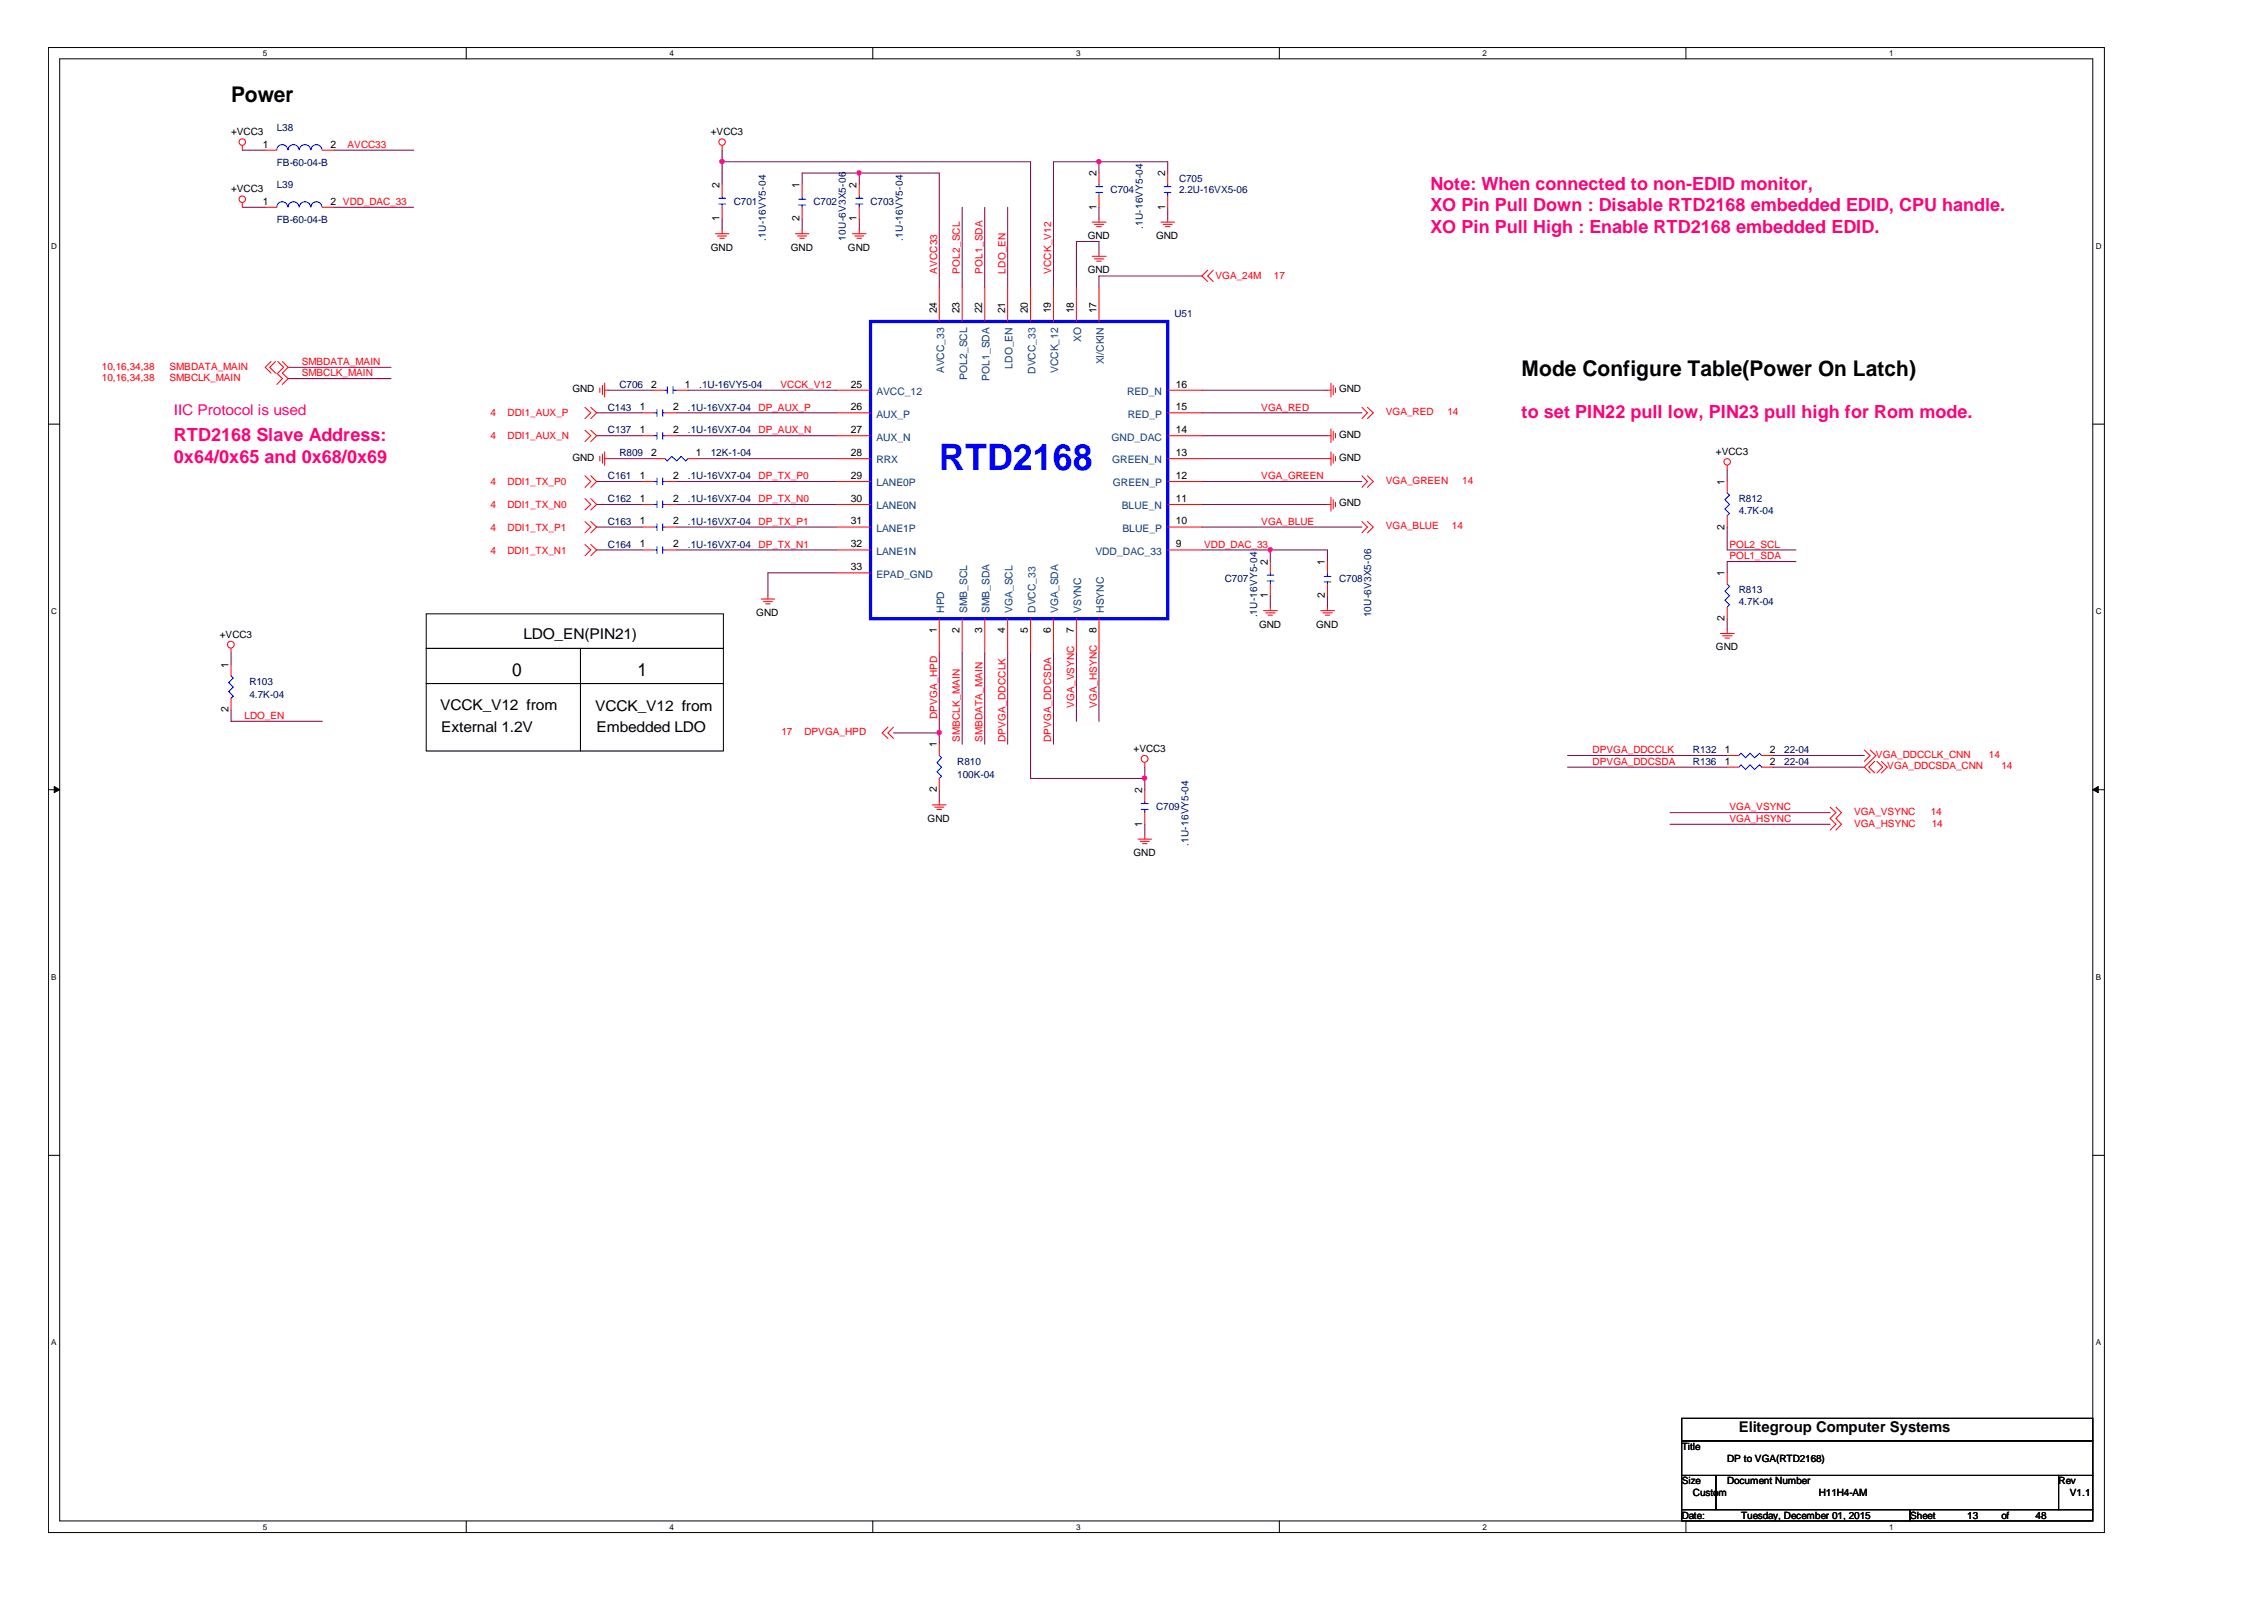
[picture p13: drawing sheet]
<svg xmlns="http://www.w3.org/2000/svg" width="297mm" height="210mm" viewBox="0 0 297 210" stroke-linecap="round" stroke-linejoin="round" font-family="sans-serif">
<defs><g id="words">
<text font-size="4.8" fill="#00f" x="123.2" y="61.6">RTD2168</text>
<g font-size="2.8">
<text x="30.3" y="13.3">Power</text>
<text x="199.6" y="49.3">Mode Configure Table(Power On Latch)</text>
</g>
<g font-size="2.4" fill="#ff0080">
<text x="187.7" y="24.9">Note: When connected to non-EDID monitor,</text>
<text x="187.7" y="27.7">XO Pin Pull Down : Disable RTD2168 embedded EDID, CPU handle.</text>
<text x="187.7" y="30.6">XO Pin Pull High : Enable RTD2168 embedded EDID.</text>
<text x="22.8" y="57.9">RTD2168 Slave Address:</text>
<text x="199.6" y="54.9">to set PIN22 pull low, PIN23 pull high for Rom mode.</text>
<text x="22.8" y="60.7">0x64/0x65 and 0x68/0x69</text>
</g>
<g font-size="2.4">
<text x="67.2" y="88.7">0</text>
<text x="83.7" y="88.7">1</text>
</g>
<text font-size="1.9" fill="#ff0080" x="22.8" y="54.5">IIC Protocol is used</text>
<g font-size="1.9">
<text x="68.7" y="83.8">LDO_EN(PIN21)</text>
<text x="57.7" y="93.1">VCCK_V12 from</text>
<text x="57.9" y="96">External 1.2V</text>
<text x="78.1" y="93.3">VCCK_V12 from</text>
<text x="78.3" y="96">Embedded LDO</text>
<text x="228.1" y="187.9">Elitegroup Computer Systems</text>
</g>
<g font-size="1.4">
<text x="34.5" y="19.4">1</text>
<text x="43.3" y="19.4">2</text>
<text x="143.8" y="23.1" transform="rotate(-90 143.8 23.1)">2</text>
<text x="152.9" y="23.1" transform="rotate(-90 152.9 23.1)">2</text>
<text x="34.5" y="26.9">1</text>
<text x="43.3" y="26.9">2 VDD_DAC_33</text>
<text x="94.4" y="29" transform="rotate(-90 94.4 29)">1</text>
<text x="94.4" y="24.7" transform="rotate(-90 94.4 24.7)">2</text>
<text x="104.9" y="29" transform="rotate(-90 104.9 29)">2</text>
<text x="104.9" y="24.7" transform="rotate(-90 104.9 24.7)">1</text>
<text x="112.4" y="29" transform="rotate(-90 112.4 29)">1</text>
<text x="112.4" y="24.7" transform="rotate(-90 112.4 24.7)">2</text>
<text x="143.8" y="27.5" transform="rotate(-90 143.8 27.5)">1</text>
<text x="152.9" y="27.5" transform="rotate(-90 152.9 27.5)">1</text>
<text x="122.9" y="41.1" transform="rotate(-90 122.9 41.1)">24</text>
<text x="125.9" y="41.1" transform="rotate(-90 125.9 41.1)">23</text>
<text x="128.9" y="41.1" transform="rotate(-90 128.9 41.1)">22</text>
<text x="131.9" y="41.1" transform="rotate(-90 131.9 41.1)">21</text>
<text x="134.9" y="41.1" transform="rotate(-90 134.9 41.1)">20</text>
<text x="137.9" y="41.1" transform="rotate(-90 137.9 41.1)">19</text>
<text x="140.9" y="41.1" transform="rotate(-90 140.9 41.1)">18</text>
<text x="143.8" y="41.1" transform="rotate(-90 143.8 41.1)">17</text>
<text x="83.9" y="53.8">1</text>
<text x="85.4" y="50.9">2</text>
<text x="88.3" y="53.8">2</text>
<text x="89.8" y="50.9">1</text>
<text x="111.6" y="53.8">26</text>
<text x="111.6" y="50.9">25</text>
<text x="154.3" y="53.8">15</text>
<text x="154.3" y="50.9">16</text>
<text x="83.9" y="56.8">1</text>
<text x="85.4" y="59.8">2</text>
<text x="88.3" y="56.8">2</text>
<text x="91.3" y="59.8">1</text>
<text x="111.6" y="59.8">28</text>
<text x="111.6" y="56.8">27</text>
<text x="154.3" y="56.8">14</text>
<text x="154.3" y="59.8">13</text>
<text x="83.9" y="65.8">1</text>
<text x="83.9" y="62.8">1</text>
<text x="88.3" y="65.8">2</text>
<text x="88.3" y="62.8">2</text>
<text x="111.6" y="65.8">30</text>
<text x="111.6" y="62.8">29</text>
<text x="154.3" y="65.8">11</text>
<text x="154.3" y="62.8">12</text>
<text x="226.3" y="63.6" transform="rotate(-90 226.3 63.6)">1</text>
<text x="83.9" y="68.8">1</text>
<text x="83.9" y="71.8">1</text>
<text x="88.3" y="68.8">2</text>
<text x="88.3" y="71.8">2</text>
<text x="111.6" y="71.8">32</text>
<text x="111.6" y="68.8">31</text>
<text x="154.3" y="71.8">9</text>
<text x="154.3" y="68.8">10</text>
<text x="226.3" y="69.5" transform="rotate(-90 226.3 69.5)">2</text>
<text x="111.6" y="74.8">33</text>
<text x="166.3" y="74.1" transform="rotate(-90 166.3 74.1)">2</text>
<text x="173.8" y="74.1" transform="rotate(-90 173.8 74.1)">1</text>
<text x="226.3" y="75.6" transform="rotate(-90 226.3 75.6)">1</text>
<text x="122.9" y="83" transform="rotate(-90 122.9 83)">1</text>
<text x="125.9" y="83" transform="rotate(-90 125.9 83)">2</text>
<text x="128.9" y="83" transform="rotate(-90 128.9 83)">3</text>
<text x="131.9" y="83" transform="rotate(-90 131.9 83)">4</text>
<text x="134.9" y="83" transform="rotate(-90 134.9 83)">5</text>
<text x="137.9" y="83" transform="rotate(-90 137.9 83)">6</text>
<text x="140.9" y="83" transform="rotate(-90 140.9 83)">7</text>
<text x="143.8" y="83" transform="rotate(-90 143.8 83)">8</text>
<text x="166.3" y="78.5" transform="rotate(-90 166.3 78.5)">1</text>
<text x="173.8" y="78.5" transform="rotate(-90 173.8 78.5)">2</text>
<text x="226.3" y="81.5" transform="rotate(-90 226.3 81.5)">2</text>
<text x="30" y="87.6" transform="rotate(-90 30 87.6)">1</text>
<text x="30" y="93.4" transform="rotate(-90 30 93.4)">2</text>
<text x="122.9" y="98.1" transform="rotate(-90 122.9 98.1)">1</text>
<text x="226.3" y="98.8">1</text>
<text x="226.3" y="100.3">1</text>
<text x="232.2" y="98.8">2</text>
<text x="232.2" y="100.3">2</text>
<text x="122.9" y="103.9" transform="rotate(-90 122.9 103.9)">2</text>
<text x="149.9" y="104.1" transform="rotate(-90 149.9 104.1)">2</text>
<text x="149.9" y="108.4" transform="rotate(-90 149.9 108.4)">1</text>
</g>
<g font-size="1.4" fill="#004080">
<text x="141.9" y="44.9" transform="rotate(-90 141.9 44.9)">XO</text>
<text x="144.8" y="47.8" transform="rotate(-90 144.8 47.8)">XI/CKIN</text>
<text x="115" y="51.8">AVCC_12</text>
<text x="123.9" y="49" transform="rotate(-90 123.9 49)">AVCC_33</text>
<text x="126.9" y="49.8" transform="rotate(-90 126.9 49.8)">POL2_SCL</text>
<text x="129.8" y="49.9" transform="rotate(-90 129.8 49.9)">POL1_SDA</text>
<text x="132.8" y="48.4" transform="rotate(-90 132.8 48.4)">LDO_EN</text>
<text x="135.8" y="49" transform="rotate(-90 135.8 49)">DVCC_33</text>
<text x="138.9" y="49" transform="rotate(-90 138.9 49)">VCCK_12</text>
<text x="147.9" y="51.8">RED_N</text>
<text x="115" y="57.8">AUX_N</text>
<text x="115" y="54.8">AUX_P</text>
<text x="145.8" y="57.8">GND_DAC</text>
<text x="148" y="54.8">RED_P</text>
<text x="115" y="63.8">LANE0P</text>
<text x="115" y="60.8">RRX</text>
<text x="145.9" y="60.8">GREEN_N</text>
<text x="146" y="63.8">GREEN_P</text>
<text x="115" y="69.8">LANE1P</text>
<text x="115" y="66.8">LANE0N</text>
<text x="147.2" y="66.8">BLUE_N</text>
<text x="147.3" y="69.8">BLUE_P</text>
<text x="115" y="75.8">EPAD_GND</text>
<text x="115" y="72.8">LANE1N</text>
<text x="143.7" y="72.8">VDD_DAC_33</text>
<text x="123.9" y="80.4" transform="rotate(-90 123.9 80.4)">HPD</text>
<text x="126.9" y="80.4" transform="rotate(-90 126.9 80.4)">SMB_SCL</text>
<text x="129.8" y="80.4" transform="rotate(-90 129.8 80.4)">SMB_SDA</text>
<text x="132.8" y="80.4" transform="rotate(-90 132.8 80.4)">VGA_SCL</text>
<text x="135.8" y="80.4" transform="rotate(-90 135.8 80.4)">DVCC_33</text>
<text x="138.9" y="80.4" transform="rotate(-90 138.9 80.4)">VGA_SDA</text>
<text x="141.9" y="80.4" transform="rotate(-90 141.9 80.4)">VSYNC</text>
<text x="144.8" y="80.4" transform="rotate(-90 144.8 80.4)">HSYNC</text>
</g>
<g font-size="1.3">
<text x="30.3" y="17.8">+VCC3</text>
<text x="93.3" y="17.8">+VCC3</text>
<text x="30.3" y="25.2">+VCC3</text>
<text x="93.3" y="32.9">GND</text>
<text x="103.8" y="32.9">GND</text>
<text x="111.3" y="32.9">GND</text>
<text x="142.7" y="31.4">GND</text>
<text x="142.7" y="35.9">GND</text>
<text x="151.7" y="31.4">GND</text>
<text x="75.1" y="51.4">GND</text>
<text x="175.7" y="51.4">GND</text>
<text x="175.7" y="57.5">GND</text>
<text x="225.1" y="59.7">+VCC3</text>
<text x="75.1" y="60.5">GND</text>
<text x="175.7" y="60.5">GND</text>
<text x="175.7" y="66.4">GND</text>
<text x="28.8" y="83.7">+VCC3</text>
<text x="99.2" y="80.8">GND</text>
<text x="165.2" y="82.4">GND</text>
<text x="172.7" y="82.4">GND</text>
<text x="225.1" y="85.3">GND</text>
<text x="148.7" y="98.7">+VCC3</text>
<text x="121.7" y="107.8">GND</text>
<text x="148.7" y="112.3">GND</text>
<text x="220.6" y="190.2">Title</text>
<text x="226.6" y="191.7">DP to VGA(RTD2168)</text>
<text x="220.6" y="194.7">Size</text>
<text x="222.1" y="196.2">Custom</text>
<text x="226.6" y="194.7">Document Number</text>
<text x="238.6" y="196.2">H11H4-AM</text>
<text x="270.1" y="194.7">Rev</text>
<text x="271.6" y="196.2">V1.1</text>
<text x="220.6" y="199.2">Date:</text>
<text x="228.4" y="199.2">Tuesday, December 01, 2015</text>
<text x="250.6" y="199.2">Sheet</text>
<text x="258.1" y="199.2">13</text>
<text x="262.6" y="199.2">of</text>
<text x="267.1" y="199.2">48</text>
</g>
<g font-size="1.3" fill="#000080">
<text x="36.3" y="17.2">L38</text>
<text x="36.3" y="21.8">FB-60-04-B</text>
<text x="154.7" y="23.9">C705</text>
<text x="36.3" y="24.7">L39</text>
<text x="36.3" y="29.3">FB-60-04-B</text>
<text x="96.3" y="26.9">C701</text>
<text x="106.7" y="26.9">C702</text>
<text x="114.2" y="26.9">C703</text>
<text x="145.7" y="25.4">C704</text>
<text x="154.7" y="25.4">2.2U-16VX5-06</text>
<text x="100.5" y="31.6" transform="rotate(-90 100.5 31.6)">.1U-16VY5-04</text>
<text x="111" y="31.6" transform="rotate(-90 111 31.6)">10U-6V3X5-06</text>
<text x="118.4" y="31.6" transform="rotate(-90 118.4 31.6)">.1U-16VY5-04</text>
<text x="149.9" y="30" transform="rotate(-90 149.9 30)">.1U-16VY5-04</text>
<text x="154.1" y="41.6">U51</text>
<text x="79.8" y="53.9">C143</text>
<text x="81.3" y="50.9">C706</text>
<text x="90.3" y="53.9">.1U-16VX7-04</text>
<text x="91.7" y="50.9">.1U-16VY5-04</text>
<text x="79.8" y="56.9">C137</text>
<text x="81.3" y="59.9">R809</text>
<text x="90.3" y="56.9">.1U-16VX7-04</text>
<text x="93.3" y="59.9">12K-1-04</text>
<text x="79.8" y="65.8">C162</text>
<text x="79.8" y="62.8">C161</text>
<text x="90.3" y="65.8">.1U-16VX7-04</text>
<text x="90.3" y="62.8">.1U-16VX7-04</text>
<text x="228.1" y="65.8">R812</text>
<text x="79.8" y="68.8">C163</text>
<text x="79.8" y="71.9">C164</text>
<text x="90.3" y="68.8">.1U-16VX7-04</text>
<text x="90.3" y="71.9">.1U-16VX7-04</text>
<text x="228.1" y="67.4">4.7K-04</text>
<text x="160.7" y="76.3">C707</text>
<text x="175.7" y="76.3">C708</text>
<text x="228.1" y="77.8">R813</text>
<text x="164.9" y="81" transform="rotate(-90 164.9 81)">.1U-16VY5-04</text>
<text x="179.9" y="81" transform="rotate(-90 179.9 81)">10U-6V3X5-06</text>
<text x="228.1" y="79.3">4.7K-04</text>
<text x="32.7" y="89.8">R103</text>
<text x="32.7" y="91.6">4.7K-04</text>
<text x="125.6" y="100.3">R810</text>
<text x="222.1" y="98.8">R132</text>
<text x="222.1" y="100.3">R136</text>
<text x="234.1" y="98.8">22-04</text>
<text x="234.1" y="100.3">22-04</text>
<text x="125.6" y="102.1">100K-04</text>
<text x="151.7" y="106.3">C709</text>
<text x="155.9" y="111" transform="rotate(-90 155.9 111)">.1U-16VY5-04</text>
</g>
<g font-size="1.3" fill="#f00">
<text x="45.6" y="19.4">AVCC33</text>
<text x="122.9" y="35.9" transform="rotate(-90 122.9 35.9)">AVCC33</text>
<text x="125.9" y="35.9" transform="rotate(-90 125.9 35.9)">POL2_SCL</text>
<text x="128.9" y="35.9" transform="rotate(-90 128.9 35.9)">POL1_SDA</text>
<text x="131.9" y="35.9" transform="rotate(-90 131.9 35.9)">LDO_EN</text>
<text x="137.9" y="35.9" transform="rotate(-90 137.9 35.9)">VCCK_V12</text>
<text x="159.5" y="36.6">VGA_24M</text>
<text x="167.1" y="36.6">17</text>
<text x="39.6" y="47.9">SMBDATA_MAIN</text>
<text x="13.4" y="48.5">10,16,34,38</text>
<text x="13.4" y="50">10,16,34,38</text>
<text x="22.2" y="48.5">SMBDATA_MAIN</text>
<text x="22.2" y="50">SMBCLK_MAIN</text>
<text x="39.6" y="49.4">SMBCLK_MAIN</text>
<text x="99.5" y="53.9">DP_AUX_P</text>
<text x="102.4" y="50.9">VCCK_V12</text>
<text x="165.5" y="53.9">VGA_RED</text>
<text x="64.3" y="54.6">4</text>
<text x="64.3" y="57.6">4</text>
<text x="66.6" y="54.6">DDI1_AUX_P</text>
<text x="66.6" y="57.6">DDI1_AUX_N</text>
<text x="99.5" y="56.9">DP_AUX_N</text>
<text x="181.8" y="54.5">VGA_RED</text>
<text x="189.9" y="54.5">14</text>
<text x="64.3" y="63.6">4</text>
<text x="66.6" y="63.6">DDI1_TX_P0</text>
<text x="99.5" y="62.9">DP_TX_P0</text>
<text x="99.5" y="65.9">DP_TX_N0</text>
<text x="165.5" y="62.9">VGA_GREEN</text>
<text x="181.8" y="63.5">VGA_GREEN</text>
<text x="191.9" y="63.5">14</text>
<text x="64.3" y="66.6">4</text>
<text x="64.3" y="69.6">4</text>
<text x="66.6" y="66.6">DDI1_TX_N0</text>
<text x="66.6" y="69.6">DDI1_TX_P1</text>
<text x="99.5" y="68.8">DP_TX_P1</text>
<text x="99.5" y="71.9">DP_TX_N1</text>
<text x="158" y="71.9">VDD_DAC_33</text>
<text x="165.5" y="68.8">VGA_BLUE</text>
<text x="181.8" y="69.4">VGA_BLUE</text>
<text x="190.5" y="69.4">14</text>
<text x="226.9" y="71.9">POL2_SCL</text>
<text x="64.3" y="72.6">4</text>
<text x="66.6" y="72.6">DDI1_TX_N1</text>
<text x="226.9" y="73.4">POL1_SDA</text>
<text x="32.1" y="94.3">LDO_EN</text>
<text x="122.9" y="94.3" transform="rotate(-90 122.9 94.3)">DPVGA_HPD</text>
<text x="140.9" y="92.9" transform="rotate(-90 140.9 92.9)">VGA_VSYNC</text>
<text x="143.9" y="92.9" transform="rotate(-90 143.9 92.9)">VGA_HSYNC</text>
<text x="102.5" y="96.4">17</text>
<text x="105.5" y="96.4">DPVGA_HPD</text>
<text x="125.9" y="97.3" transform="rotate(-90 125.9 97.3)">SMBCLK_MAIN</text>
<text x="128.9" y="97.3" transform="rotate(-90 128.9 97.3)">SMBDATA_MAIN</text>
<text x="131.9" y="97.3" transform="rotate(-90 131.9 97.3)">DPVGA_DDCCLK</text>
<text x="137.9" y="97.3" transform="rotate(-90 137.9 97.3)">DPVGA_DDCSDA</text>
<text x="209" y="98.8">DPVGA_DDCCLK</text>
<text x="209" y="100.3">DPVGA_DDCSDA</text>
<text x="246.1" y="99.4">VGA_DDCCLK_CNN</text>
<text x="247.6" y="100.9">VGA_DDCSDA_CNN</text>
<text x="260.9" y="99.4">14</text>
<text x="262.6" y="100.9">14</text>
<text x="226.9" y="106.3">VGA_VSYNC</text>
<text x="226.9" y="107.8">VGA_HSYNC</text>
<text x="243.2" y="106.9">VGA_VSYNC</text>
<text x="253.3" y="106.9">14</text>
<text x="243.2" y="108.4">VGA_HSYNC</text>
<text x="253.4" y="108.4">14</text>
</g>
<g font-size="1.1">
<text x="34.5" y="7.4">5</text>
<text x="87.8" y="7.4">4</text>
<text x="141.2" y="7.4">3</text>
<text x="194.5" y="7.4">2</text>
<text x="247.9" y="7.4">1</text>
<text x="6.7" y="32.7">D</text>
<text x="275" y="32.7">D</text>
<text x="6.7" y="80.6">C</text>
<text x="275" y="80.6">C</text>
<text x="6.7" y="128.5">B</text>
<text x="275" y="128.5">B</text>
<text x="6.7" y="176.5">A</text>
<text x="275" y="176.5">A</text>
<text x="34.5" y="200.7">5</text>
<text x="87.8" y="200.7">4</text>
<text x="141.2" y="200.7">3</text>
<text x="194.5" y="200.7">2</text>
<text x="247.9" y="200.7">1</text>
</g>
</g></defs>
<path d="M6.3 6.2h269.8v194.9h-269.8zM7.8 7.7h266.8v191.8h-266.8z" fill="none" stroke="#000" stroke-width=".13"/>
<g fill="#fff">
<path d="M34.5 6.4h.6v1.2h-.6z"/>
<path d="M34.5 199.7h.6v1.2h-.6z"/>
</g>
<path d="M61.2 6.2v1.5M61.2 199.5v1.5" fill="none" stroke="#000" stroke-width=".13"/>
<g fill="#fff">
<path d="M87.8 6.4h.6v1.2h-.6z"/>
<path d="M87.8 199.7h.6v1.2h-.6z"/>
</g>
<path d="M114.5 6.2v1.5M114.5 199.5v1.5" fill="none" stroke="#000" stroke-width=".13"/>
<g fill="#fff">
<path d="M141.2 6.4h.6v1.2h-.6z"/>
<path d="M141.2 199.7h.6v1.2h-.6z"/>
</g>
<path d="M167.9 6.2v1.5M167.9 199.5v1.5" fill="none" stroke="#000" stroke-width=".13"/>
<g fill="#fff">
<path d="M194.5 6.4h.6v1.2h-.6z"/>
<path d="M194.5 199.7h.6v1.2h-.6z"/>
</g>
<path d="M221.2 6.2v1.5M221.2 199.5v1.5" fill="none" stroke="#000" stroke-width=".13"/>
<g fill="#fff">
<path d="M247.9 6.4h.6v1.2h-.6z"/>
<path d="M247.9 199.7h.6v1.2h-.6z"/>
<path d="M6.7 31.7h.8v1.2h-.8z"/>
<path d="M275 31.7h.7v1.2h-.7z"/>
<path d="M6.7 79.6h.8v1.2h-.8z"/>
<path d="M275 79.6h.7v1.2h-.7z"/>
</g>
<path d="M6.3 55.6h1.5M274.6 55.6h1.5" fill="none" stroke="#000" stroke-width=".13"/>
<g fill="#fff">
<path d="M6.7 127.6h.8v1.1h-.8z"/>
<path d="M275 127.6h.7v1.1h-.7z"/>
</g>
<path d="M6.3 103.6h1.5M274.6 103.6h1.5" fill="none" stroke="#000" stroke-width=".13"/>
<g fill="#000" stroke="#000" stroke-width=".13">
<path d="M7.1 103.2l.7 .4-.7 .4z" fill-rule="evenodd"/>
<path d="M274.6 103.6l.7-.4v.8z" fill-rule="evenodd"/>
</g>
<g fill="#fff">
<path d="M6.7 175.5h.8v1.2h-.8z"/>
<path d="M275 175.5h.7v1.2h-.7z"/>
</g>
<g fill="none" stroke="#000" stroke-width=".13">
<path d="M55.9 85.1h20.3v4.6h-20.3zM55.9 89.7h20.3v8.8h-20.3zM55.9 80.5h39v4.6h-39zM76.2 89.7h18.7v8.8h-18.7zM76.2 85.1h18.7v4.6h-18.7zM6.3 151.6h1.5M274.6 151.6h1.5M220.6 186.1h54v2.9h-54zM220.6 189h54v4.6h-54zM220.6 193.6h4.5v4.4h-4.5zM220.6 198h30v1.5h-30zM225.1 193.6h45v4.4h-45z"/>
<path d="M250.6 198h24v1.5h-24zM270.1 193.6h4.5v4.4h-4.5z"/>
</g>
<g fill="none" stroke="#800040" stroke-width=".13">
<path d="M31.8 19.7h3M43.8 19.7h10.5M94.7 19.7v4.5M31.8 27.2h3M43.8 27.2h10.5M94.7 28.7v1.5M94.7 21.2h40.5v16.5M105.2 24.2v-1.5h18v15M105.2 28.7v1.5M112.7 22.7v1.5M112.7 28.7v1.5M126.2 27.2v10.5"/>
<path d="M129.2 27.2v10.5M132.2 27.2v10.5M144.2 33.2v-1.5h-3v6M144.2 21.2v1.5M144.2 27.2v1.5M153.2 22.7v-1.5h-15v16.5M153.2 27.2v1.5M157.7 36.2h-13.5v1.5M37.8 48.2h13.5M37.8 49.7h13.5M78.3 57.2h5.9M78.3 54.2h5.9"/>
<path d="M79.8 51.2h6M88.8 57.2h20.9M88.8 54.2h20.9M90.3 51.2h19.4M157.7 51.2h16.5M157.7 57.2h16.5M157.7 54.2h21M78.3 72.2h5.9M78.3 66.2h5.9M78.3 63.2h5.9M78.3 69.1h5.9M79.8 60.2h6"/>
<path d="M88.8 72.2h20.9M88.8 66.2h20.9M88.8 63.2h20.9M88.8 69.1h20.9M91.7 60.2h18M109.7 75.2h-8.9v3M157.7 72.2h16.5v1.5M157.7 60.2h16.5M157.7 66.2h16.5M157.7 63.2h21M157.7 69.1h21M166.7 72.2v1.5"/>
<path d="M166.7 78.2v1.4M174.2 78.2v1.4M226.6 69.1v3.1h9M226.6 61.7v1.5M235.6 73.7h-9v1.5M30.3 85.7v1.4M30.3 93.1v1.5h12M117.2 96.2h6M123.2 85.7v11.9M126.2 85.7v11.9M129.2 85.7v11.9M132.2 85.7v11.9"/>
<path d="M135.2 85.7v16.4h15M138.2 85.7v11.9M141.2 85.7v8.9M144.2 85.7v8.9M205.7 99.1h20.9M226.6 81.2v1.4M232.6 99.1h12M123.2 103.6v1.5M150.2 100.6v3M150.2 108.1v1.5M205.7 100.6h20.9M219.1 106.6h21"/>
<path d="M219.1 108.1h21M232.6 100.6h12"/>
</g>
<g fill="#f0f" stroke="#f0f" stroke-width=".13">
<circle cx="94.7" cy="21.2" r=".29"/>
<circle cx="144.2" cy="21.2" r=".29"/>
<circle cx="150.2" cy="102.1" r=".29"/>
<circle cx="166.6" cy="72.1" r=".29"/>
<circle cx="112.7" cy="22.7" r=".29"/>
<circle cx="123.2" cy="96.1" r=".29"/>
</g>
<g fill="none" stroke="#f00" stroke-width=".13">
<path d="M31.8 19.1v.6M34.8 19.7h1.5M42.3 19.7h1.5M94.7 19.1v.6M31.8 26.6v.6M34.8 27.2h1.5M42.3 27.2h1.5M93.9 30.7h1.7M94.1 31h1.2M94.4 31.3h.6M94.7 24.2v1.5M94.7 27.2v1.5"/>
<path d="M94.7 30.2v.5M104.4 30.7h1.7M104.6 31h1.2M104.9 31.3h.6M105.2 24.2v1.5M105.2 27.2v1.5M105.2 30.2v.5M111.8 30.7h1.8M112.1 31h1.2M112.4 31.3h.6M112.7 24.2v1.5M112.7 27.2v1.5"/>
<path d="M112.7 30.2v.5M123.2 37.7v4.5M126.2 37.7v4.5M129.2 37.7v4.5M132.2 37.7v4.5M135.2 37.7v4.5M138.2 37.7v4.5M141.2 37.7v4.5M143.3 29.1h1.8M143.3 33.6h1.8M143.6 29.4h1.2M143.6 34h1.2"/>
<path d="M143.9 29.7h.6M143.9 34.3h.6M144.2 22.7v1.5M144.2 25.7v1.5M144.2 28.7v.4M144.2 33.2v.4M144.2 37.7v4.5M152.3 29.1h1.8M152.6 29.4h1.2M152.9 29.7h.6M153.2 22.7v1.5M153.2 25.7v1.5"/>
<path d="M153.2 28.7v.4M158.5 35.4l-.8 .8 .8 .7M159.2 35.4l-.7 .8 .7 .7M35.6 47.4l-.8 .8 .8 .8M36.2 47.4l-.8 .8 .8 .8M36.3 49l.7 .7-.7 .7M36.4 47.4l.8 .8-.8 .8M37 47.4l.8 .8-.8 .8 .8 .7-.8 .7M76.8 53.4l.7 .8-.7 .7M76.8 56.4l.7 .8-.7 .7M77.5 53.4l.8 .8-.8 .7M77.5 56.4l.8 .8-.8 .7"/>
<path d="M78.7 50.9v.6M78.7 59.9v.6M79 50.6v1.2M79 59.6v1.2M79.3 51.2h.5M79.3 50.3v1.8M79.3 59.3v1.8M84.2 57.2h1.6M84.2 54.2h1.6M85.8 51.2h1.4M87.2 57.2h1.6M87.2 54.2h1.6"/>
<path d="M88.8 51.2h1.5M109.7 51.2h4.5M109.7 57.2h4.5M109.7 54.2h4.5M153.2 51.2h4.5M153.2 57.2h4.5M153.2 54.2h4.5M174.2 51.2h.4M174.2 57.2h.4M174.6 50.3v1.8M174.6 56.3v1.8M174.6 59.3v1.8"/>
<path d="M174.9 50.6v1.2M174.9 56.6v1.2M174.9 59.6v1.2M175.2 50.9v.6M175.2 56.9v.6M175.2 59.9v.6M178.7 53.4l.7 .8-.7 .7M179.4 53.4l.8 .8-.8 .7M76.8 62.4l.7 .8-.7 .7M76.8 65.4l.7 .8-.7 .7M76.8 68.4l.7 .7-.7 .8M76.8 71.4l.7 .8-.7 .7"/>
<path d="M77.5 62.4l.8 .8-.8 .7M77.5 65.4l.8 .8-.8 .7M77.5 68.4l.8 .7-.8 .8M77.5 71.4l.8 .8-.8 .7M79.3 60.2h.5M84.2 66.2h1.6M84.2 72.2h1.6M84.2 69.1h1.6M84.2 63.2h1.6M85.8 60.2h1.4M87.2 66.2h1.6M87.2 72.2h1.6"/>
<path d="M87.2 69.1h1.6M87.2 63.2h1.6M90.3 60.2h1.4M99.9 78.6h1.7M100.2 78.9h1.1M100.5 79.2h.5M100.8 78.2v.4M109.7 60.2h4.5M109.7 66.2h4.5M109.7 75.2h4.5M109.7 72.2h4.5M109.7 69.1h4.5"/>
<path d="M109.7 63.2h4.5M153.2 60.2h4.5M153.2 66.2h4.5M153.2 72.2h4.5M153.2 69.1h4.5M153.2 63.2h4.5M166.7 73.7v1.5M166.7 76.6v1.6M166.7 79.6v.5M174.2 73.7v1.5M174.2 76.6v1.6M174.2 79.6v.5"/>
<path d="M174.2 60.2h.4M174.2 66.2h.4M174.6 65.2v1.9M174.9 65.5v1.3M175.2 65.9v.6M178.7 62.4l.7 .8-.7 .7M178.7 68.4l.7 .7-.7 .8M179.4 62.4l.8 .8-.8 .7M179.4 68.4l.8 .7-.8 .8M226.6 61.1v.6M226.6 63.2v1.5M226.6 67.7v1.4"/>
<path d="M226.6 75.2v1.4M226.6 79.6v1.6M30.3 85.1v.6M30.3 87.1v1.6M30.3 91.6v1.5M116.5 95.4l-.8 .8 .8 .7M117.2 95.4l-.7 .8 .7 .7M123.2 81.2v4.5M123.2 97.6v1.5M126.2 81.2v4.5M129.2 81.2v4.5M132.2 81.2v4.5"/>
<path d="M135.2 81.2v4.5M138.2 81.2v4.5M141.2 81.2v4.5M144.2 81.2v4.5M165.8 80.1h1.8M166.1 80.4h1.2M166.4 80.7h.6M173.3 80.1h1.8M173.6 80.4h1.2M173.9 80.7h.6M225.7 83.1h1.8M226 83.4h1.2"/>
<path d="M226.3 83.7h.6M226.6 82.6v.5M226.6 99.1h1.5M231.1 99.1h1.5M244.6 98.4l.8 .7-.8 .8M245.4 98.4l.7 .7-1.5 1.5 .8 .8M246 99.9l-.8 .7 .8 .8M246.3 99.9l.7 .7-.7 .8M246.8 99.9l.8 .7-.8 .8M122.3 105.6h1.8M122.6 105.9h1.2M122.9 106.2h.6"/>
<path d="M123.2 102.1v1.5M123.2 105.1v.5M149.3 110.1h1.8M149.6 110.4h1.2M149.9 110.7h.6M150.2 100v.6M150.2 103.6v1.5M150.2 106.6v1.5M150.2 109.6v.5M226.6 100.6h1.5M231.1 100.6h1.5M240.1 105.9l.8 .7-.8 .8 .8 .7-.8 .8"/>
<path d="M240.9 105.9l.7 .7-.7 .8 .7 .7-.7 .8"/>
<circle cx="31.8" cy="18.6" r=".43"/>
<circle cx="94.7" cy="18.6" r=".43"/>
<circle cx="31.8" cy="26.1" r=".43"/>
<circle cx="226.6" cy="60.6" r=".43"/>
<circle cx="30.3" cy="84.6" r=".45"/>
<circle cx="150.2" cy="99.6" r=".45"/>
</g>
<g fill="none" stroke="#00f" stroke-width=".13">
<path d="M36.3 19.7a.72 .72 0 0 1 .7-.7 .72 .72 0 0 1 .8 .7M37.8 19.7a.72 .72 0 0 1 .7-.7 .72 .72 0 0 1 .7 .7M39.3 19.7a.74 .74 0 0 1 .7-.7 .74 .74 0 0 1 .8 .7M40.8 19.7a.72 .72 0 0 1 .7-.7 .72 .72 0 0 1 .7 .7M36.3 27.1a.72 .72 0 0 1 .7-.6 .72 .72 0 0 1 .8 .6M37.8 27.1a.72 .72 0 0 1 .7-.6 .72 .72 0 0 1 .7 .6M39.3 27.1a.74 .74 0 0 1 .7-.6 .74 .74 0 0 1 .8 .6M40.8 27.1a.72 .72 0 0 1 .7-.6 .72 .72 0 0 1 .7 .6M94.3 26h.9M94.3 26.8h.9M94.7 25.7v.3M94.7 26.8v.4"/>
<path d="M104.8 26.9h.9M104.8 26.1h.9M105.2 25.7v.4M105.2 26.9v.3M112.3 26h.9M112.3 26.8h.9M112.7 25.7v.3M112.7 26.8v.4M143.8 24.5h.9M143.8 25.2h.9M144.2 24.2v.3M144.2 25.2v.5"/>
<path d="M152.7 24.5h.9M152.7 25.2h.9M153.2 24.2v.3M153.2 25.2v.5M85.8 54.2h.4M85.8 57.2h.4M86.2 53.7v.9M86.2 56.7v.9M87 54.2h.2M87 53.7v.9M87 56.7v.9M87 57.2h.2"/>
<path d="M87.2 51.2h.3M87.5 50.7v.9M88.3 51.2h.5M88.3 50.7v.9M85.8 69.1h.4M85.8 72.2h.4M85.8 66.2h.4M85.8 63.2h.4M86.2 62.7v.9M86.2 65.7v.9M86.2 68.7v.9M86.2 71.7v.9"/>
<path d="M87 62.7v.9M87 65.7v.9M87 68.7v.9M87 71.7v.9M87 69.1h.2M87 72.2h.2M87 66.2h.2M87 63.2h.2M87.2 60.2l.3 .3 .6-.6 .7 .6 .6-.6 .6 .6 .3-.3M166.2 75.5h.9M166.2 76.2h.9M166.7 75.2v.3"/>
<path d="M166.7 76.2v.4M173.7 76.3h.9M173.7 75.6h.9M174.2 75.2v.4M174.2 76.3v.3M226.6 76.6l.3 .3-.6 .7 .6 .6-.6 .6 .6 .5-.3 .3M226.6 64.7l.3 .3-.6 .5 .6 .7-.6 .6 .6 .6-.3 .3M30.3 88.7l.3 .3-.6 .5 .6 .6-.6 .6 .6 .6-.3 .3M123.2 99.1l.3 .3-.6 .6 .6 .6-.6 .6 .6 .6-.3 .3M228.1 99.1l.3-.3 .6 .6 .6-.6 .6 .6 .6-.6 .3 .3M149.7 105.4h1M149.7 106.2h1"/>
<path d="M150.2 105.1v.3M150.2 106.2v.4M228.1 100.6l.3-.3 .6 .6 .6-.6 .6 .6 .6-.6 .3 .3"/>
</g>
<path d="M114.2 42.2h39v39h-39z" fill="none" stroke="#00f" stroke-width=".42"/>
<use href="#words"/>
</svg>
